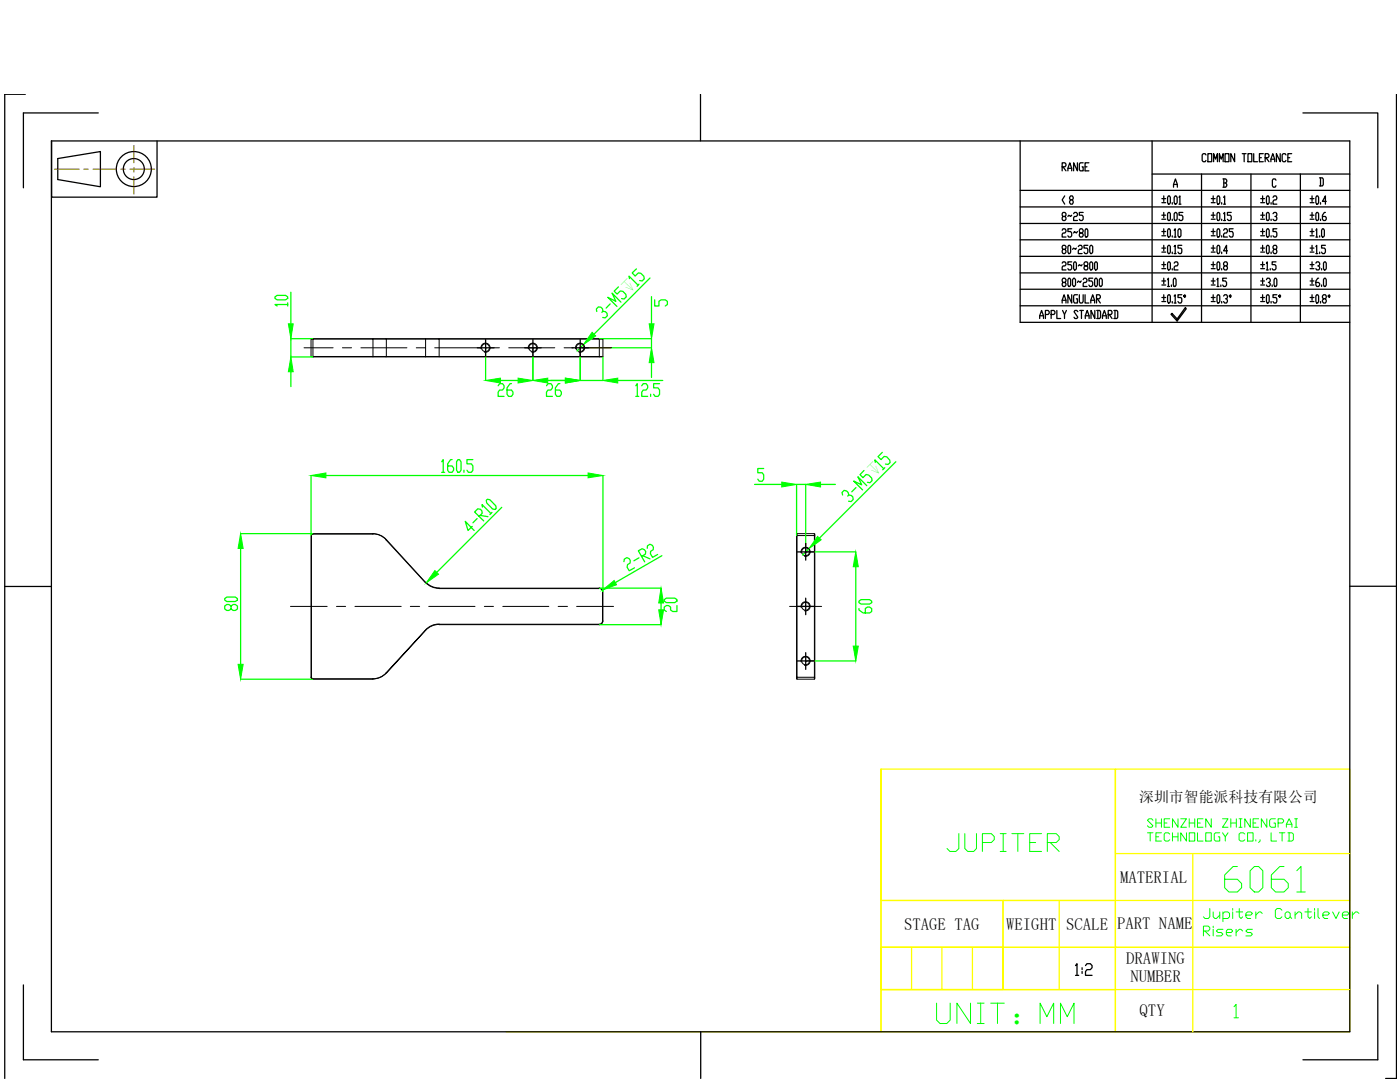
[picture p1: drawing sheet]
<svg xmlns="http://www.w3.org/2000/svg" width="279mm" height="216mm" viewBox="0 0 279 216" stroke-linecap="round" stroke-linejoin="round" font-family="sans-serif">
<defs><g id="words">
<text font-size="8.8" fill="#0f0" x="243.4" y="179.2">6061</text>
<text font-size="7.5" fill="#0f0" x="185.9" y="205.3">UNIT：MMMM</text>
<text font-size="7.1" fill="#0f0" x="188" y="171.1">JUPITER</text>
<text font-size="5.8" fill="#0f0" x="201.8" y="204.2">：</text>
<text font-size="4.4" x="211" y="45.2">8~25</text>
<g font-size="3.4" fill="#0f0">
<text x="125.6" y="58.6" transform="rotate(-46 125.6 58.6)">↧</text>
<text x="174.7" y="95.3" transform="rotate(-45 174.7 95.3)">↧</text>
</g>
<g font-size="3.3">
<text x="223.5" y="176.3">MATERIAL</text>
<text x="180.4" y="185.5">STAGE TAG</text>
<text x="200.8" y="185.5">WEIGHT</text>
<text x="212.8" y="185.5">SCALE</text>
<text x="222.9" y="185.4">PART NAME</text>
<text x="224.8" y="192.4">DRAWING</text>
<text x="225.6" y="195.9">NUMBER</text>
<text x="227.4" y="202.7">QTY</text>
</g>
<text font-size="3" x="227.3" y="160">深圳市智能派科技有限公司</text>
</g></defs>
<!-- layer: 0 -->
<g fill="none" stroke="#000" stroke-width=".2">
<path d="M62.1 71.1l.4 .1M62.1 71.1h.4v-3.4h11.9v3.4h2.7M62.1 67.7l.4-.1-.4 .1v3.4M62.5 71.1l11.9 .1zM62.5 67.6h11.9M77 67.6l10.6 .1v3.4h32l-32 .1M77.1 71.1v-3.4l-2.7-.1 10.5 .1v3.4l2.7 .1h-2.7M77.1 71.1l-2.7 .1M77.1 71.1h7.8l-7.9 .1M84.9 67.6l34.7 .1v3.4h.7l-.7 .1M87.6 67.6h32l.7 .1v3.4M96 69.6a.91 .91 0 0 1 .8-1.1 .91 .91 0 0 1 1 1 .91 .91 0 0 1-1.1 .8"/>
<path d="M105.5 69.6a.91 .91 0 0 1 .8-1.1 .91 .91 0 0 1 .9 1 .91 .91 0 0 1-1.1 .8M114.9 69.6a.91 .91 0 0 1 .8-1.1 .91 .91 0 0 1 1 1 .91 .91 0 0 1-1.2 .8M119.6 67.6l.7 .1M62.1 106.9l.1 28.2zM62.4 106.6l-.2 .2M62.4 106.5l-.3 .3M62.5 106.5l11.9 .1zM74.4 106.5l1.5 .3 1.1 .9M74.4 106.5l1.5 .3 1.2 .9M77 107.7l7.9 8.6zM84.9 116.2l1.2 .9 1.5 .3M85 116.2l1.2 .8 1.4 .3"/>
<path d="M87.6 117.4h32zM119.6 117.4a.66 .66 0 0 1 .6 .7M119.6 117.3a.74 .74 0 0 1 .7 .8M120.2 118.1l.1 5.8zM159.1 106.9h3.4v28.2h-3.4zM159.1 106.5v29l-.1-.4M159.1 106.5l-.1 .4M159.1 106.5h3.4l.1 .4-.1 28.2M159.9 110.3a.91 .91 0 0 1 .8-1.1 .91 .91 0 0 1 1 1 .91 .91 0 0 1-1.2 .8M162.5 106.5l.1 .4M62.1 135.1l.3 .4M62.2 135.1l.2 .3"/>
<path d="M62.5 135.4l11.9 .1zM77 134.3l-1.1 .8-1.5 .4 1.5-.3 1.2-.9M84.9 125.7l-7.9 8.6zM87.6 124.6l-1.4 .3-1.2 .9M87.6 124.5l-1.5 .3-1.2 .9M119.6 124.6h.1M119.6 124.6h-32h32M120.2 123.9a.66 .66 0 0 1-.6 .7M120.3 123.9a.74 .74 0 0 1-.7 .7M159.9 132.1a.91 .91 0 0 1 .8-1.1 .91 .91 0 0 1 1 .9 .91 .91 0 0 1-1.2 .8M159.9 121.2a.91 .91 0 0 1 .8-1.1 .91 .91 0 0 1 1 1 .91 .91 0 0 1-1.2 .8M162.5 135.1v.4h-3.4"/>
<path d="M162.6 135.1l-.1 .4"/>
<circle cx="96.9" cy="69.4" r=".78"/>
<circle cx="106.3" cy="69.4" r=".78"/>
<circle cx="115.8" cy="69.4" r=".78"/>
<circle cx="160.8" cy="110.1" r=".78"/>
<circle cx="160.8" cy="131.9" r=".78"/>
<circle cx="160.8" cy="121" r=".78"/>
</g>
<!-- layer: VhF -->
<g fill="none" stroke="#0f0" stroke-width=".25">
<path d="M54.9 59.2l.4-.3h1.7l.4 .3v.3l-.4 .3h-1.7l-.4-.3zM58.1 58.3v6.3M123.4 57.2l-.8 .9 .6 .6 .6-.6h.5l.6 .6 .1 .5-.4 .5-.5-.1M125.6 55.6l-.1-.5 1.9 1.8M127 53.7l-.8 .8 .6 .6 .6-.6h.5l.6 .6 .1 .5-.4 .5-.6-.1M127.5 56.7l-.4 .4M129.7 55.5l-11.2 11.2M130 59.2v5.4M130.7 59.8v1.3h.8v-1l.4-.3h.9l.4 .3v.7l-.4 .3M57.4 60.8h-2.5l.4 .3M57.4 60.4v.7M58.1 74.2v2.9"/>
<path d="M62.4 67.6h-4.3v3.6h4.3M96.9 69.4v6.5M99.4 77l.3-.4h.6l.3 .4v.4l-.3 .4h-.6l-.3 .4v.9h1.2M99.9 75.9h3.5M102.1 76.6h-.3l-.6 .8v1.3l.3 .4h.6l.3-.4v-.5l-.3-.4h-.9M106.4 69.4v6.5M109.1 77l.3-.4h.6l.3 .4v.4l-.3 .4h-.6l-.3 .4v.9h1.2M109.3 75.9h3.5M111.7 76.6h-.3l-.6 .8v1.3l.3 .4h.6l.3-.4v-.5l-.3-.4h-.9M115.8 69.4v6.5h4.5v-4.7M116.4 68.8l-1.2 1.2M119.1 62.2l-.1-.5 .4-.5 .5 .1 .3 .3 .1 .5-.2 .2"/>
<path d="M119.6 67.6h10.4v1.8h-14.2M120.3 62.1l.5 .1 .3 .3 .1 .5-.4 .4-.5-.1M121.8 60.6l-.8 .9M123.3 75.9h9M123.9 60.3l-1.8-1.8 .8 1.6-1.6-.8 1.8 1.8M126.9 77l.3-.4v2.5M126.9 79.1h.6M128.1 77l.3-.4h.6l.3 .4v.4l-.3 .4h-.6l-.3 .4v.9h1.2M129.9 78.7v.4M130 72.4v2.9M131.6 76.6h-1.2v.8h.9l.3 .4v.9l-.3 .4h-.6l-.3-.4M62.1 94.9v11.9"/>
<path d="M65 94.9h52.4M88.2 92.1l.2-.4v2.5M88.2 94.2h.5M90.2 91.7h-.3l-.6 .9v1.2l.3 .4h.6l.3-.4v-.4l-.3-.4h-.9M91.4 91.7h.3l.3 .4v1.7l-.3 .4h-.3l-.3-.4v-1.7zM92.6 93.8v.4M94.4 91.7h-1.2v.9h.9l.3 .4v.8l-.3 .4h-.6l-.3-.4M97 99.8l.3-.2 .5 .1 1.1 1.2 .1 .5-.2 .3-.5-.1-1.2-1.3zM120.3 94.9v23.1M150.6 96.7h5.4M152.4 93.5h-1.2v.8h.9l.3 .5v.8l-.3 .4h-.6l-.3-.4M163.8 96.7h2.9"/>
<path d="M168.2 98.8l-.2-.5 .5-.5 .5 .2 .3 .3 .1 .5-.2 .2M169.4 98.8l.5 .1 .3 .3 .1 .5-.4 .4-.6-.1M170.8 97.3l-.8 .8M172.4 93.9l-.8 .8 .6 .6 .7-.6 .5 .1 .6 .6v.5l-.4 .4-.5-.1M173 96.9l-1.8-1.8 .8 1.6-1.6-.7 1.7 1.8M174.7 92.3l-.1-.5 1.8 1.7M176.1 90.3l-.9 .8 .6 .6 .7-.6 .5 .1 .6 .6v.5l-.4 .4-.5-.1M176.6 93.3l-.4 .4M178.8 92.1l-15.3 15.3M44.8 119.4l.5-.3h1.7l.4 .3v.3l-.4 .3h-1.7l-.5-.3zM48 106.5h14.4M48 109.4v23.2"/>
<path d="M94.2 105l-.8 .8-.5-1.8 1.7 1.8M95.2 103.5l-.8 .8M95.6 103.1l.6-.7v-.5l-.3-.3-.6-.1-.6 .7 1.8 1.7M95.8 102.8l1.6 .3M96.3 101.2l-.1-.5 1.8 1.8M98.2 102.2l-.4 .5M100.1 101.2l-13 13M119.6 117.4h12.3M124.5 112.1l.1-.5 .5-.3 .5 .2 .2 .4-.1 .5-.5 .3v.5l.4 .7 1-.6M127.5 111.3l-1 .6M128 111l.8-.4 .1-.5-.3-.4-.4-.2-.8 .4 1.3 2.2M128.3 110.9l1.4 .6"/>
<path d="M129.2 109.4v-.5l.5-.3 .5 .2 .2 .4v.5l-.5 .3-.1 .5 .4 .7 1-.6M132.1 110.9l-9.3 5.4M132.6 119.6l.4-.2h1.7l.4 .2v.3l-.4 .3h-1.7l-.4-.3zM159 106.8v-10.1h1.8v13.4M160.8 110.1h10M161.4 109.5l-1.2 1.3M170.8 113.1v15.8M171.4 119.9l.4-.3h1.7l.5 .3v.3l-.5 .3h-1.7l-.4-.3zM46.1 120.9l.4-.3h.5l.4 .3v.6l-.4 .3h-.5l-.4-.3v-.6l-.4-.3h-.4l-.5 .3v.6l.5 .3h.4l.4-.3M48 135.5h14.4M119.6 124.6h12.3M131.9 120.3v1.4"/>
<path d="M135.1 120.8v1.2h-.8l-.5-.3v-.6l-.4-.3h-.4l-.4 .3v.6l.4 .3M160.8 131.9h10M171.4 121.4v.3l.9 .6h1.2l.5-.3v-.6l-.5-.3h-.4l-.4 .3v.9"/>
</g>
<g fill="#0f0" stroke="#0f0" stroke-width=".2">
<path d="M62.1 94.9l2.9-.5v.9z"/>
<path d="M117.4 94.4l2.9 .5-2.9 .4z"/>
<path d="M48 106.5l.5 2.9h-1z"/>
<path d="M47.5 132.6h1l-.5 2.9z"/>
<path d="M131.9 117.4l.5 2.9h-.9z"/>
<path d="M131.5 121.7h.9l-.5 2.9z"/>
<path d="M86.8 113.8l.7 .8-2.4 1.7z"/>
<path d="M120.2 117.7l2.4-1.9 .4 .9z"/>
<path d="M170.3 128.9h1l-.5 3z"/>
<path d="M170.8 110.1l.5 3h-1z"/>
<path d="M163.2 107l.7 .7-2.5 1.8z"/>
<path d="M160.8 96.7l3-.5v1z"/>
<path d="M156 96.2l3 .5-3 .5z"/>
<path d="M58.1 71.2l.4 3h-1z"/>
<path d="M57.5 64.6h1l-.4 3z"/>
<path d="M112.8 75.5l3 .4-3 .5z"/>
<path d="M120.3 75.9l3-.4v.9z"/>
<path d="M106.4 75.9l2.9-.4v.9z"/>
<path d="M96.9 75.9l3-.4v.9z"/>
<path d="M103.4 75.5l3 .4-3 .5z"/>
<path d="M130 69.4l.5 3h-.9z"/>
<path d="M129.6 64.6h.9l-.5 3z"/>
<path d="M118.2 66.3l.7 .7-2.5 1.8z"/>
</g>
<g fill="none" stroke="#000" stroke-width=".2">
<path d="M60.7 69.4h5.8M68.3 69.4h1.9M72 69.4h9.2M83.1 69.4h1.8M86.8 69.4h9.2M97.8 69.4h1.9M101.5 69.4h9.2M112.6 69.4h1.8M116.3 69.4h5.8M58 121h7.3M67.2 121h1.8M70.8 121h9.3"/>
<path d="M81.9 121h1.8M85.6 121h9.2M96.7 121h1.8M100.3 121h9.2M111.4 121h1.9M115.1 121h7.3M157.6 121h6.4"/>
</g>
<path d="M96.9 67.7v1.7h-1.6M98.6 69.4h-1.7v1.7M106.4 67.7v1.7h-1.7M108 69.4h-1.6v1.7M115.8 67.7v1.7h-1.7M117.4 69.4h-1.6v1.7M160.8 119.4v1.6h-1.7M160.8 108.4v1.7h-1.7M162.4 110.1h-1.6v1.7M160.8 130.2v1.7h-1.7M162.4 131.9h-1.6v1.7M162.4 121h-1.6v1.7" fill="none" stroke="#000" stroke-width=".25"/>
<g fill="none" stroke="#0f0" stroke-width=".2">
<path d="M229 166.2h1.1M229.5 166.2v1.6M230.1 163.7l-.3-.3h-.5l-.3 .3 1.1 1.1-.3 .3h-.5l-.3-.3M230.7 163.4v1.7M230.7 164.2h1.1M230.7 167h.5M231.8 166.2h-1.1v1.6h1.1M231.8 163.4v1.7M232.3 164.2h.6M233.4 163.4h-1.1v1.7h1.1M233.4 166.4l-.3-.2h-.5l-.3 .2v1.2l.3 .2h.5l.3-.2M234 167h1.1"/>
<path d="M234 166.2v1.6M235.1 163.4v1.7l-1.1-1.7v1.7M235.1 166.2v1.6M235.6 163.4h1.2l-1.2 1.7h1.2M236.8 166.2v1.6l-1.2-1.6v1.6M237.3 166.2h1.1v1.6h-1.1zM237.3 164.2h1.1M237.3 163.4v1.7M238.4 163.4v1.7M239 166.2v1.6h1.1M239 164.2h.5M240.1 163.4h-1.1v1.7h1.1"/>
<path d="M240.6 166.2h1.1v1.6h-1.1zM241.7 163.4v1.7l-1.1-1.7v1.7M243.4 166.2h-.8l-.3 .2v1.2l.3 .2h.8v-.8h-.3M244 163.4h1.1l-1.1 1.7h1.1M244 166.2l.5 .8v.8M245.1 166.2l-.6 .8M245.6 164.2h1.1M245.6 163.4v1.7M246.7 163.4v1.7M247.3 165.1h.6M247.3 163.4h.6M247.6 163.4v1.7"/>
<path d="M248.4 166.4l-.3-.2h-.5l-.3 .2v1.2l.3 .2h.5l.3-.2M249 166.2h1.1v1.6h-1.1zM249.5 163.4v1.7l-1.1-1.7v1.7M250.1 164.2h.5M250.6 167.6v.2M251.2 163.4h-1.1v1.7h1.1M251.5 167.6v.2l-.3 .3M252.8 163.4v1.7l-1.1-1.7v1.7M253.7 166.2v1.6h1.1M254.5 163.4h-.8l-.3 .3v1.1l.3 .3h.8v-.9h-.3M255.1 164.2h.8l.3-.3v-.2l-.3-.3h-.8v1.7M255.3 166.2h1.1"/>
<path d="M255.9 166.2v1.6M256.7 165.1v-.6l.6-1.1 .5 1.1v.6M256.7 164.5h1.1M257 166.2h.8l.3 .2v1.2l-.3 .2h-.8M257.3 166.2v1.6M258.4 165.1h.5M258.4 163.4h.5M258.7 163.4v1.7M240.2 185.8h.9l.3-.4v-.3l-.3-.3h-.9v1.9M240.5 185.8l.9 .9M241.4 181.3v1.6l-.3 .4h-.6l-.3-.4M242.1 182v.9l.4 .4h.3l.6-.7"/>
<path d="M242.1 184.8v.3M242.1 185.4v1.3M243.4 182v1.3M244.1 182.3l.3-.3h.6l.4 .3v.6l-.4 .4h-.9M244.1 185.4h-1l-.3 .4 .3 .3h.6l.4 .3-.4 .3h-.9M244.1 182v1.9M244.7 186.1h1l.3-.3-.3-.4h-.7l-.3 .4v.6l.3 .3h.7M246 182v1.3M246.7 185.4v1.3M247.3 181.3v1.6l.4 .4 .3-.4M248 185.8l-.3-.4h-.4l-.6 .7M248.6 182.6h1l.4-.3-.4-.3h-.6l-.4 .3v.6l.4 .4h.6"/>
<path d="M250 185.4h-1l-.4 .4 .4 .3h.6l.4 .3-.4 .3h-1M250.6 182v1.3M251.9 182.3l-.3-.3h-.3l-.7 .6M255.8 181.6l-.3-.3h-.6l-.4 .3v1.3l.4 .4h.6l.3-.4M256.5 182.3l.3-.3h.3l.4 .3v.6l-.4 .4h-.3l-.3-.4zM257.5 182.9l.3 .4M258.5 182.6l.6-.6h.3l.4 .3v1M258.5 182v1.3M261 181.3v1.6l.4 .4 .3-.4M262.4 182v1.3M263 181.3v1.6l.3 .4M264 182.6h1l.3-.3-.3-.3h-.7l-.3 .3v.6l.3 .4h.7"/>
<path d="M266 182l.6 1.3 .7-1.3M267.9 182.6h1l.3-.3-.3-.3h-.7l-.3 .3v.6l.3 .4h.7M269.9 182v1.3M271.2 182.3l-.3-.3h-.4l-.6 .6M246.3 200.9l.4-.5v2.7M246.3 203.1h.9"/>
</g>
<!-- layer: 0 -->
<g fill="none" stroke="#ff0" stroke-width=".25">
<path d="M175.8 153.5h46.8v26.2M222.6 153.5v35.5h46.8v16.9h-46.8v-16.9h46.8v-18.7M222.6 153.5h46.8v16.8h-46.8zM175.8 179.7h24.4v9.3h-24.4v8.5h24.4v-8.5h-24.4zM211.4 179.7v17.8M222.6 179.7h-46.8v-26.2v52.4h-74.8M222.6 179.7v9.3h-22.4v8.5h22.4M222.6 179.7h-22.4v9.3h22.4v8.5M222.6 179.7h46.8M238.1 170.3v35.6M175.8 197.5h46.8v8.4h-46.8zM175.8 189h24.4v8.5h-24.4z"/>
<path d="M181.9 189v8.5M188 189v8.5M194.1 189v8.5M222.6 197.5h46.8"/>
</g>
<g fill="none" stroke="#000" stroke-width=".25">
<path d="M5.1 18.8h-4.2v196.4M139.8 18.8v9.3M278.7 18.8v196.4h-2.2M10.3 28.1h259.1v177.8h-259.1zM10.3 28.1v11.2h21v-11.2M11.5 31.6l8.5-1.4v7.1l-8.5-1.5zM19.6 22.5h-14.9v15M203.6 28.1v36.2h65.8M203.6 38h65.8M212 33.3h.5l.2-.3v-.3l-.2-.2h-.5v1.6M212.1 33.3l.6 .8M212.5 39.1l-.5 .8 .5 .8"/>
<path d="M213.1 34.1v-.5l.4-1.1 .4 1.1v.5M213.1 33.6h.8M213.7 39.9l-.2-.5 .2-.3h.3l.2 .5-.2 .3h-.3l-.2 .3 .2 .5h.3l.2-.3-.2-.5M215 32.5v1.6l-.7-1.6v1.6M216.2 32.5h-.6l-.2 .2v1.1l.2 .3h.6v-.8h-.2M216.5 33.3h.4M217.3 32.5h-.8v1.6h.8M229.9 34.7h39.5M229.9 28.1v36.2M231.9 39.6h.7M232.3 39.1v1.1M233.2 39.1h.2l.2 .3v1l-.2 .3h-.2l-.2-.3v-1z"/>
<path d="M234.2 37.4v-.6l.4-1.1 .4 1.1v.6M234.2 36.8h.8M234.5 39.1h.2l.2 .3v1l-.2 .3h-.2l-.2-.3v-1zM235.3 39.4l.2-.3v1.6M239.8 34.7v29.6M240.7 30.9l-.2-.2h-.4l-.2 .2v1.1l.2 .3h.4l.2-.3M241.1 30.7h.7v1.6h-.7zM241.7 39.6h.8M242.1 39.1v1.1M242.2 32.3v-1.6l.4 1.1 .4-1.1v1.6M243 39.1h.3l.1 .3v1l-.1 .3h-.3l-.1-.3v-1zM243.3 32.3v-1.6l.4 1.1 .4-1.1v1.6"/>
<path d="M244.1 35.7h.5l.2 .3v.3l-.2 .2M244.2 39.4l.2-.3v1.6M244.2 36.5h.4l.2 .6-.2 .3h-.5M244.2 35.7v1.7M244.5 30.7h.8v1.6h-.8zM246.4 30.7v1.6l-.8-1.6v1.6M247.9 30.7h.8M248.3 30.7v1.6M249.1 30.7h.7v1.6h-.7zM249.7 34.7v29.6M250.2 30.7v1.6h.8M251.3 31.5h.4"/>
<path d="M251.6 39.6h.8M252 39.1v1.1M252.1 30.7h-.8v1.6h.8M252.5 31.5h.5l.3-.3v-.3l-.3-.2h-.5v1.6M252.7 31.5l.6 .8M252.9 39.1h.2l.2 .3v1l-.2 .3h-.2l-.2-.3v-1zM253.6 32.3v-.5l.4-1.1 .4 1.1v.5M253.6 31.8h.8M254.1 39.4l.2-.3h.3l.2 .3-.2 .5h-.3l-.2 .3v.5h.7M254.6 36l-.1-.3h-.4l-.2 .3v1.1l.2 .3h.4l.1-.3M255.5 30.7v1.6l-.8-1.6v1.6M256.6 30.9l-.1-.2h-.4l-.2 .2v1.1l.2 .3h.4l.1-.3"/>
<path d="M257 31.5h.4M257.8 30.7h-.8v1.6h.8M259.5 34.7v29.6M260 22.5h15v15M261.5 39.6h.7M261.8 39.1v1.1M262.8 39.1h.2l.2 .3v1l-.2 .3h-.2l-.2-.3v-1zM263.3 35.5h.6l.2 .2v1.1l-.2 .3h-.6M263.5 35.5v1.6M203.6 57.7h65.8M203.6 54.5h65.8M203.6 51.2h65.8"/>
<path d="M203.6 47.9h65.8M203.6 44.6h65.8M203.6 41.3h65.8M212 45.9l.1-.3h.4l.2 .3-.2 .6h-.4l-.1 .3v.5h.7M212 52.5l.1-.2h.4l.2 .2v.3l-.2 .3h-.4l-.1 .2v.6h.7M212 59.9h.7M212.1 49.8l-.1-.6 .1-.2h.4l.2 .2v.3l-.2 .3h-.4l-.1 .3 .1 .5h.4l.2-.3-.2-.5M212.1 56.4l-.1-.3 .1-.6h.4l.2 .3-.2 .6h-.4l-.1 .2 .1 .6h.4l.2-.3-.2-.5M213.3 49h.2l.2 .2v1.1l-.2 .3h-.2l-.2-.3v-1.1zM213.3 55.5h.2l.2 .3v1.1l-.2 .3h-.2l-.2-.3v-1.1zM213.9 45.6h-.8v.6h.6l.2 .3v.5l-.2 .3h-.4l-.2-.3M213.9 58.8v1.7l-.8-1.7v1.7"/>
<path d="M213.9 52.3h-.8v.5h.6l.2 .3v.5l-.2 .3h-.4l-.2-.3M214.3 55.5h.1l.2 .3v1.1l-.2 .3h-.1l-.2-.3v-1.1zM214.4 52.3h.2l.2 .2v1.1l-.2 .3h-.2l-.1-.3v-1.1zM214.8 49.5l-.2 .3-.3-.3-.2 .3M215 58.8h-.6l-.1 .3v1.1l.1 .3h.6v-.9h-.2M215.2 49.2l.2-.2h.4l.2 .2-.2 .6h-.4l-.2 .3v.5h.8M215.4 58.8v1.4l.2 .3h.4l.2-.3v-1.4M215.6 46.5l-.2-.3 .2-.6h.4l.2 .3-.2 .6h-.4l-.2 .3 .2 .5h.4l.2-.3v-.2l-.2-.3M215.8 56.1l-.2 .3-.4-.3-.2 .3M216 52.8l-.2 .3-.4-.3-.2 .3M216.2 55.8l.1-.3h.4l.2 .3-.2 .6h-.4l-.1 .2v.6h.7M216.5 58.8v1.7h.8"/>
<path d="M216.5 53.1l-.2-.3v-.3l.2-.2h.4l.2 .2-.2 .6h-.4l-.2 .2v.3l.2 .3h.4l.2-.3-.2-.5M216.7 45.6h.2l.2 .3v1.1l-.2 .3h-.2l-.2-.3v-1.1zM217.1 49h-.8v.5h.6l.2 .3v.5l-.2 .3h-.4l-.2-.3M217.7 49l.4 .2v1.1l-.2 .3h-.2l-.2-.3v-1.1zM217.7 52.3l.4 .2v1.1l-.2 .3-.4-.3v-1.1zM217.7 59.9h.8M218.1 55.5h-.8v.6h.6l.2 .3v.5l-.2 .3h-.4l-.2-.3M218.6 55.5h.2l.2 .3v1.1l-.2 .3h-.2l-.1-.3v-1.1zM218.6 52.3h.2l.2 .2v1.1l-.2 .3h-.2l-.1-.3v-1.1zM218.8 59.6h.6l.2-.2v-.3l-.2-.3h-.6v1.7M219 59.6l.6 .9M219.6 55.5h.2l.2 .3v1.1l-.2 .3h-.2l-.2-.3v-1.1z"/>
<path d="M231.9 40.4h.7M231.9 43.7h.7M231.9 42.9h.7M231.9 47h.7M231.9 46.2h.7M231.9 50.3h.7M231.9 49.5h.7M231.9 56.9h.7M231.9 56.1h.7M231.9 53.6h.7M231.9 52.8h.7M231.9 59.4h.7"/>
<path d="M232.3 42.4v1M232.3 45.6v1.2M232.3 49v1.1M232.3 52.3v1M232.3 55.5v1.1M232.3 58.8v1.1M233 55.8l.2-.3v1.7M233 57.2h.4M233.2 45.6h.2l.2 .3v1.1l-.2 .3h-.2l-.2-.3v-1.1zM233.2 42.4h.2l.2 .2v1.1l-.2 .3h-.2l-.2-.3v-1.1zM233.2 52.3h.2l.2 .2v1.1l-.2 .3h-.2l-.2-.3v-1.1zM233.2 49h.2l.2 .2v1.1l-.2 .3h-.2l-.2-.3v-1.1z"/>
<path d="M233.2 58.8h.2l.2 .3v1.1l-.2 .3h-.2l-.2-.3v-1.1zM233.8 56.9v.3M233.9 40.4v.3M233.9 43.7v.3M233.9 47v.3M233.9 50.3v.3M233.9 53.6v.3M234.3 45.9l.2-.3v1.7M234.3 52.5l.2-.2h.4l.2 .2-.2 .6h-.4l-.2 .2v.6h.8M234.3 55.5h.2l.2 .3v1.1l-.2 .3h-.2l-.1-.3v-1.1zM234.3 49.2l.2-.2v1.6M234.3 59.1l.2-.3v1.7"/>
<path d="M234.3 47.3h.4M234.3 50.6h.4M234.5 42.4l.4 .2v1.1l-.2 .3-.4-.3v-1.1zM235.3 45.6h.2l.2 .3v1.1l-.2 .3-.4-.3v-1.1zM235.3 40.7h.4M235.9 49h-.8v.5h.6l.2 .3v.5l-.2 .3h-.4l-.2-.3M235.9 58.8h-.8v.6h.6l.2 .2v.6l-.2 .3h-.4l-.2-.3M236.1 42.4h-.8v.5h.6l.2 .3v.5l-.2 .3h-.4l-.2-.3M236.4 58.8l.2 .3-.2 .3-.2-.3zM241.7 40.4h.8M241.7 43.7h.8M241.7 42.9h.8"/>
<path d="M241.7 47h.8M241.7 46.2h.8M241.7 50.3h.8M241.7 49.5h.8M241.7 56.9h.8M241.7 56.1h.8M241.7 53.6h.8M241.7 52.8h.8M241.7 59.4h.8M242.1 42.4v1M242.1 45.6v1.2M242.1 49v1.1"/>
<path d="M242.1 52.3v1M242.1 55.5v1.1M242.1 58.8v1.1M242.9 55.8l.1-.3v1.7M242.9 57.2h.4M243 49h.3l.1 .2v1.1l-.1 .3h-.3l-.1-.3v-1.1zM243 45.6h.3l.1 .3v1.1l-.1 .3h-.3l-.1-.3v-1.1zM243 42.4h.3l.1 .2v1.1l-.1 .3h-.3l-.1-.3v-1.1zM243 52.3h.3l.1 .2v1.1l-.1 .3h-.3l-.1-.3v-1.1zM243 58.8h.3l.1 .3v1.1l-.1 .3h-.3l-.1-.3v-1.1zM243.6 56.9v.3M243.8 40.4v.3"/>
<path d="M243.8 43.7v.3M243.8 47v.3M243.8 50.3v.3M243.8 53.6v.3M244.2 45.9l.2-.3h.4l.2 .3-.2 .6h-.4l-.2 .3v.5h.8M244.2 42.6l.2-.2v1.6M244.2 59.1l.2-.3h.4l.2 .6-.2 .2h-.2M244.2 40.7h.4M244.2 44h.4M244.4 53.1l-.2-.3v-.3l.2-.2h.4l.2 .2-.2 .6h-.4l-.2 .2v.3l.2 .3h.4l.2-.3-.2-.5M244.8 55.5h-.8v.6h.6l.2 .3v.5l-.2 .3h-.4l-.2-.3M244.8 59.6l.2 .3-.2 .6h-.4l-.2-.3"/>
<path d="M245 50.1h-.8l.6-1.1v1.6M245.5 58.8l.2 .3-.2 .3-.2-.3zM245.7 42.4h-.7v.5h.5l.2 .3v.5l-.2 .3h-.3l-.2-.3M246.1 45.6h-.8v.6h.6l.2 .3v.5l-.2 .3h-.4l-.2-.3M251.6 40.4h.8M251.6 43.7h.8M251.6 42.9h.8M251.6 47h.8M251.6 46.2h.8M251.6 50.3h.8M251.6 49.5h.8M251.6 56.9h.8"/>
<path d="M251.6 56.1h.8M251.6 53.6h.8M251.6 52.8h.8M251.6 59.4h.8M252 42.4v1M252 45.6v1.2M252 49v1.1M252 52.3v1M252 55.5v1.1M252 58.8v1.1M252.7 55.8l.2-.3h.4l.2 .3v.3l-.2 .3h-.2M252.7 52.5l.2-.2v1.6"/>
<path d="M252.7 53.9h.4M252.9 42.4h.2l.2 .2v1.1l-.2 .3h-.2l-.2-.3v-1.1zM252.9 45.6h.2l.2 .3v1.1l-.2 .3h-.2l-.2-.3v-1.1zM252.9 49h.2l.2 .2v1.1l-.2 .3h-.2l-.2-.3v-1.1zM252.9 58.8h.2l.2 .3v1.1l-.2 .3h-.2l-.2-.3v-1.1zM253.3 56.4l.2 .2-.2 .6h-.4l-.2-.3M253.5 53.6v.3M253.7 40.4v.3M253.7 43.7v.3M253.7 47v.3M253.7 50.3v.3M253.9 56.9v.3"/>
<path d="M254.1 42.6l.2-.2h.3l.2 .5-.2 .3h-.2M254.3 49.8l-.2-.3v-.3l.2-.2h.3l.2 .5-.2 .3h-.3l-.2 .3 .2 .5h.3l.2-.3-.2-.5M254.4 55.5h.2l.2 .3v1.1l-.2 .3h-.2l-.1-.3v-1.1zM254.6 43.2l.2 .2-.2 .6h-.3l-.2-.3M254.6 52.3h-.7v.5h.5l.2 .3v.5l-.2 .3h-.3l-.2-.3M254.8 45.6h-.7v.6h.5l.2 .3v.5l-.2 .3h-.3l-.2-.3M254.8 58.8h-.7v.6h.5l.2 .2v.6l-.2 .3h-.3l-.2-.3M255.4 58.8l.2 .3-.2 .3-.2-.3zM261.5 40.4h.7M261.5 43.7h.7M261.5 42.9h.7M261.5 47h.7"/>
<path d="M261.5 46.2h.7M261.5 50.3h.7M261.5 49.5h.7M261.5 56.9h.7M261.5 56.1h.7M261.5 53.6h.7M261.5 52.8h.7M261.5 59.4h.7M261.8 42.4v1M261.8 45.6v1.2M261.8 49v1.1M261.8 52.3v1"/>
<path d="M261.8 55.5v1.1M261.8 58.8v1.1M262.6 45.9l.2-.3v1.7M262.6 49.2l.2-.2v1.6M262.6 52.5l.2-.2h.4l.2 .2v.3l-.4 .3M262.6 47.3h.4M262.6 50.6h.4M262.8 42.4h.2l.2 .2v1.1l-.2 .3h-.2l-.2-.3v-1.1zM262.8 58.8h.2l.2 .3v1.1l-.2 .3h-.2l-.2-.3v-1.1zM263.2 55.5h-.2l-.4 .6v.8l.2 .3h.4l.2-.6-.2-.2h-.6M263.2 53.1l.2 .2v.3l-.2 .3h-.4l-.2-.3M263.4 47v.3"/>
<path d="M263.4 50.3v.3M263.5 40.4v.3M263.5 43.7v.3M263.8 53.6v.3M263.8 56.9v.3M263.9 45.6h.2l.2 .3v1.1l-.2 .3h-.2l-.1-.3v-1.1zM264.1 59.6l-.2-.2v-.3l.2-.3h.4l.2 .6-.2 .2h-.4l-.2 .3 .2 .6h.4l.2-.3-.2-.6M264.3 55.5h.2l.2 .3v1.1l-.2 .3h-.2l-.2-.3v-1.1zM264.3 52.3h.2l.2 .2v1.1l-.2 .3h-.2l-.2-.3v-1.1zM264.5 42.4h-.2l-.4 .5v.8l.2 .3h.4l.2-.3-.2-.5h-.6M264.5 49h-.7v.5h.5l.2 .3v.5l-.2 .3h-.4l-.1-.3M264.7 40.2h-.8l.6-1.1v1.6"/>
<path d="M265.3 58.8l.1 .3-.1 .3-.2-.3zM203.6 61h65.8M207.5 63.6v-.6l.4-1.1 .4 1.1v.6M207.5 63h.8M208.6 62.8h.6l.2-.3v-.3l-.2-.3h-.6v1.7M209.8 62.8h.5l.2-.3v-.3l-.2-.3h-.5v1.7M210.9 61.9v1.7h.8M212 60.5v-.6l.4-1.1 .3 1.1v.6M212.1 61.9l.3 .9v.8M212.8 61.9l-.4 .9M215.1 62.2l-.2-.3h-.4l-.2 .3 .8 1.1-.2 .3h-.4l-.2-.3M215.5 61.9h.7"/>
<path d="M215.8 61.9v1.7M216.6 63.6v-.6l.4-1.1 .4 1.1v.6M216.6 63h.8M217.7 60.5v-.6l.4-1.1 .4 1.1v.6M218.5 61.9v1.7l-.8-1.7v1.7M218.9 61.9h.6l.1 .3v1.1l-.1 .3h-.6M219.1 61.9v1.7M220 63.6v-.6l.4-1.1 .4 1.1v.6M220 63h.8M221.2 62.8h.6l.1-.3-.1-.6h-.6v1.7M221.4 62.8l.5 .8M222.3 61.9h.6l.2 .3v1.1l-.2 .3h-.6"/>
<path d="M222.5 61.9v1.7M231.9 60.2h.7M233.7 62.7l.2-.2 1 1.1v.5zM233.9 60.2v.3M234.3 60.5h.4M236.6 61.4l.1 .2-1.8 2.5v-.5zM241.7 60.2h.8M243.8 60.2v.3M251.6 60.2h.8M253.7 60.2v.3M261.5 60.2h.7M263.5 60.2v.3"/>
<path d="M.9 117h9.4M269.4 117h9.3M4.7 196.5v15h14.9M214.6 192.7l.3-.4v2.3M214.6 194.6h.7M216 193.1v.4M216 193.9v.3M216.6 192.7l.3-.4h.7l.3 .4v.4l-.3 .4h-.7l-.3 .4v.7h1.3M275 196.5v15h-15M139.8 205.9v9.3"/>
<circle cx="26.7" cy="33.7" r="3.5"/>
<circle cx="26.7" cy="33.7" r="2.1"/>
</g>
<!-- layer: DEFAULT_1 -->
<path d="M10.9 33.8h4.9M16.7 33.8h.9M18.6 33.8h4.6M24.1 33.8h.9M25.9 33.8h5M26.7 29v3.5M26.7 33.4v.9M26.7 35.3v3.4" fill="none" stroke="#f00" stroke-width=".2"/>
<use href="#words"/>
</svg>
